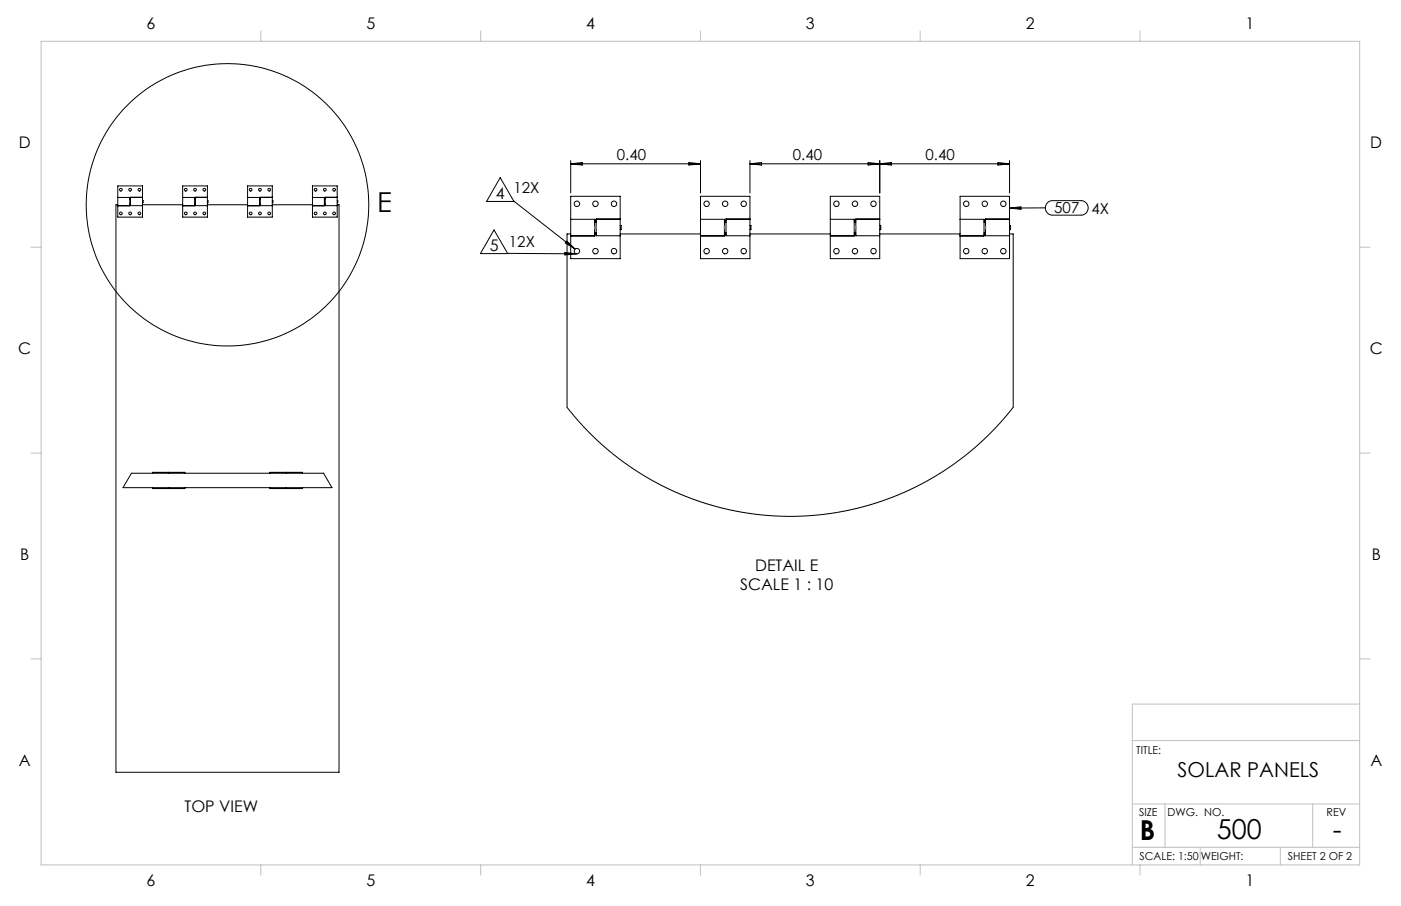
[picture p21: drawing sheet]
<svg xmlns="http://www.w3.org/2000/svg" width="432mm" height="279mm" viewBox="0 0 432 279" stroke-linecap="round" stroke-linejoin="round" font-family="sans-serif">
<defs><g id="words">
<g font-size="8.5">
<text x="116.2" y="65.5">E</text>
<text x="351.3" y="259">B</text>
<text x="375.1" y="258.9">500</text>
<text x="410.8" y="258.9">-</text>
</g>
<text font-size="6.3" x="362.9" y="239.6">SOLAR PANELS</text>
<g font-size="4.9">
<text x="45.2" y="8.9">6</text>
<text x="112.9" y="8.9">5</text>
<text x="180.7" y="8.9">4</text>
<text x="248.4" y="8.9">3</text>
<text x="316.1" y="8.9">2</text>
<text x="383.9" y="8.9">1</text>
<text x="5.8" y="45.8">D</text>
<text x="422.3" y="45.8">D</text>
<text x="152.8" y="61.4">4</text>
<text x="150.9" y="77.5">5</text>
<text x="5.6" y="109.3">C</text>
<text x="422.2" y="109.3">C</text>
<text x="6.2" y="172.8">B</text>
<text x="422.8" y="172.8">B</text>
<text x="232.7" y="176">DETAIL E</text>
<text x="228.1" y="182">SCALE 1 : 10</text>
<text x="5.8" y="236.3">A</text>
<text x="422.4" y="236.3">A</text>
<text x="56.9" y="250.5">TOP VIEW</text>
<text x="45.2" y="273.1">6</text>
<text x="112.9" y="273.1">5</text>
<text x="180.7" y="273.1">4</text>
<text x="248.4" y="273.1">3</text>
<text x="316.1" y="273.1">2</text>
<text x="383.9" y="273.1">1</text>
</g>
<g font-size="4.7">
<text x="190.1" y="49.5">0.40</text>
<text x="244.3" y="49.5">0.40</text>
<text x="285.2" y="49.5">0.40</text>
<text x="158.3" y="59.6">12X</text>
<text x="324.9" y="65.7">507</text>
<text x="336.4" y="65.9">4X</text>
<text x="156.9" y="76.3">12X</text>
</g>
<g font-size="3.4">
<text x="350.2" y="232.5">TITLE:</text>
<text x="351.1" y="251.6">SIZE</text>
<text x="359.9" y="251.6">DWG. NO.</text>
<text x="408.9" y="251.7">REV</text>
<text x="351.2" y="265.2">SCALE: 1:50</text>
<text x="370.1" y="265.3">WEIGHT:</text>
<text x="396.9" y="265.2">SHEET 2 OF 2</text>
</g>
</g></defs>
<g fill="none" stroke="#c0c0c0" stroke-width=".31">
<path d="M12.7 12.7h406.4v254h-406.4zM80.4 9.6v3.1M148.2 9.6v3.1M215.9 9.5v3.2M283.6 9.6v3.1M351.4 9.6v3.1M9.5 76.2h3.2M419.1 76.2h3.2M9.5 139.7h3.2M419.1 139.7h3.2M9.5 203.2h3.2M419.1 217.1h-70.1v49.6"/>
<path d="M419.1 203.2h3.2M349 228.4h70.1M349 247.9h70.1M359.1 247.9v13.4M404.6 247.9v13.4M80.4 266.7v3.2M148.2 266.7v3.2M215.9 266.7v3.2M283.6 266.7v3.2M349 261.3h70.1M351.4 266.7v3.2M369.9 261.3v5.4"/>
<path d="M394.6 261.3v5.4"/>
</g>
<g fill="none" stroke="#000" stroke-width=".31">
<path d="M154.2 54.8l4.2 7.3h-8.4zM175.9 49.5v10M175.9 50.5h40M175.9 50.5l3.6-.4v.8zM212.3 50.1l3.6 .4-3.6 .4zM215.9 49.5v10M231.1 49.5v10M231.1 50.5h80M231.1 50.5l3.6-.4v.8zM267.6 50.1l7.1 .8v-.8l-7.1 .8zM271.1 49.5v10M307.6 50.1l3.5 .4-3.5 .4z"/>
<path d="M311.1 49.5v10M36.3 60.9v2.5M36.3 60.9h3.7v2.5M36.3 63.4h3.7M36.3 60.9v-3.6h7.6v3.6M36.3 63.4v3.6h7.6v-3.6M36.3 63.1h-.6v175.1h68.8v-175.1h-.6M40 61.3h.2M40 62.9h.2M40 61.1h.2M40 61h.2M40 63.4l-3.7 .1"/>
<path d="M40 63.3h.2M40 63.1h.2M40.2 60.9v2.5h3.7M40.2 60.9h3.7M43.9 60.9v2.5M43.9 61.8h.2v.7h-.2M43.9 60.8l-3.7 .1M43.9 63.1h12.4M56.3 60.9v2.5M56.3 60.9h3.7v2.5M56.3 63.4h3.7M56.3 60.9v-3.6h7.6v3.6"/>
<path d="M56.3 63.4v3.6h7.6v-3.6M60 61.3h.2M60 62.9h.2M60 61.1h.2M60 61h.2M60 63.4l-3.7 .1M60 63.3h.2M60 63.1h.2M60.2 60.9v2.5h3.7M60.2 60.9h3.7M63.9 60.9v2.5M63.9 61.8h.2v.7h-.2"/>
<path d="M63.9 60.8l-3.7 .1M63.9 63.1h12.4M76.3 60.9v2.5M76.3 60.9h3.7v2.5M76.3 63.4h3.7M76.3 60.9v-3.6h7.6v3.6M76.3 63.4v3.6h7.6v-3.6M80 61.3h.2M80 62.9h.2M80 61.1h.2M80 61h.2M80 63.4l-3.7 .1"/>
<path d="M80 63.3h.2M80 63.1h.2M80.2 60.9v2.5h3.7M80.2 60.9h3.7M83.9 60.9v2.5M83.9 61.8h.2v.7h-.2M83.9 60.8l-3.7 .1M83.9 63.1h12.4M96.3 60.9v2.5M96.3 60.9h3.7v2.5M96.3 63.4h3.7M96.3 60.9v-3.6h7.6v3.6"/>
<path d="M96.3 63.4v3.6h7.6v-3.6M100 61.3h.2M100 62.9h.2M100 61.1h.2M100 61h.2M100 63.4l-3.7 .1M100 63.3h.2M100 63.1h.2M100.2 60.9v2.5h3.7M100.2 60.9h3.7M103.9 60.9v2.5M103.9 61.8h.2v.7h-.2"/>
<path d="M103.9 60.8l-3.7 .1M152.3 70.9l4.2 7.3h-8.4zM156.5 78.1l21.1 .2M158.4 62.1l18.9 14.7M174.1 77.9l3.5 .4-3.5 .3zM174.7 74.3l2.6 2.5-3.1-1.9zM175.9 72.1h-1.1v53.5l.3 .5 6.1 6.9 7.7 7 8.2 5.9 8.5 4.7 8.5 3.5 8.8 2.7 10 1.8 9.3 .6h5.1l5.9-.5 8.9-1.5 4.9-1.2 5.7-1.8 8.7-3.6 4.1-2.1 5.2-3.1 7.7-5.6 4.2-3.7 3.9-3.8 5.2-6 .6-.7v-53.5h-1.2M175.9 67.6v5.1M175.9 67.6h7.4v5.1M175.9 72.7h7.4M175.9 67.6v-7.1h15.2v7.1M175.9 72.7v7.1h15.2v-7.1"/>
<path d="M183.3 68.6h.5M183.3 71.8h.5M183.3 68.2h.5M183.3 67.9h.5M183.3 72.7l-7.4 .1M183.3 72.4h.5M183.3 72.1h.5M183.8 67.6v5.1h7.3M183.8 67.6h7.3M191.1 67.6v5.1M191.1 69.5h.4v.6a.46 .46 0 0 1-.4 .7M191.1 67.5l-7.3 .1"/>
<path d="M191.1 72.1h24.8M215.9 67.6v5.1M215.9 67.6h7.4v5.1M215.9 72.7h7.4M215.9 67.6v-7.1h15.2v7.1M215.9 72.7v7.1h15.2v-7.1M223.3 68.6h.5M223.3 71.8h.5M223.3 68.2h.5M223.3 67.9h.5M223.3 72.7l-7.4 .1M223.3 72.4h.5"/>
<path d="M223.3 72.1h.5M223.8 67.6v5.1h7.3M223.8 67.6h7.3M231.1 67.6v5.1M231.1 69.5h.4v.6a.46 .46 0 0 1-.4 .7M231.1 67.5l-7.3 .1M231.1 72.1h24.8M255.9 67.6v5.1M255.9 67.6h7.4v5.1M255.9 72.7h7.4M255.9 67.6v-7.1h15.2v7.1M255.9 72.7v7.1h15.2v-7.1"/>
<path d="M263.3 68.6h.5M263.3 71.8h.5M263.3 68.2h.5M263.3 67.9h.5M263.3 72.7l-7.4 .1M263.3 72.4h.5M263.3 72.1h.5M263.8 67.6v5.1h7.3M263.8 67.6h7.3M271.1 67.6v5.1M271.1 69.5h.4v.6a.46 .46 0 0 1-.4 .7M271.1 67.5l-7.3 .1"/>
<path d="M271.1 72.1h24.8M295.9 67.6v5.1M295.9 67.6h7.4v5.1M295.9 72.7h7.4M295.9 67.6v-7.1h15.2v7.1M295.9 72.7v7.1h15.2v-7.1M303.3 68.6h.4M303.3 71.8h.4M303.3 68.2h.4M303.3 67.9h.4M303.3 72.7l-7.4 .1M303.3 72.4h.4"/>
<path d="M303.3 72.1h.4M303.7 67.6v5.1h7.4M303.7 67.6h7.4M311.1 67.6v5.1M311.1 69.5h.4v.6a.46 .46 0 0 1-.4 .7M311.1 67.5l-7.4 .1M311.2 64.2l3.5-.4v.8zM322.2 64.1l-11 .1M322.9 62.5l1.3-.6h8.9a2.24 2.24 0 0 1 2.3 2.2 2.24 2.24 0 0 1-2.3 2.3h-8.7a2.25 2.25 0 0 1-2-1.5 2.25 2.25 0 0 1 .5-2.4zM40.5 145.9h59.2l2.6 4.5h-64.4zM47 145.9v-.2h10v.2M47 150.4v.3h10v-.3"/>
<path d="M52 145.7v.2M52 150.4v.3M83.2 150.4v.3h10v-.3M83.2 145.9v-.2h10v.2M88.2 150.4v.3M88.2 145.7v.2"/>
<circle cx="37.3" cy="58.5" r=".42"/>
<circle cx="40.1" cy="58.5" r=".42"/>
<circle cx="43" cy="58.5" r=".42"/>
<circle cx="57.3" cy="58.5" r=".42"/>
<circle cx="60.1" cy="58.5" r=".42"/>
<circle cx="63" cy="58.5" r=".42"/>
<circle cx="77.3" cy="58.5" r=".42"/>
<circle cx="80.1" cy="58.5" r=".42"/>
<circle cx="83" cy="58.5" r=".42"/>
<circle cx="97.3" cy="58.5" r=".42"/>
<circle cx="100.1" cy="58.5" r=".42"/>
<circle cx="103" cy="58.5" r=".42"/>
<circle cx="37.3" cy="65.8" r=".42"/>
<circle cx="40.1" cy="65.8" r=".42"/>
<circle cx="43" cy="65.8" r=".42"/>
<circle cx="57.3" cy="65.8" r=".42"/>
<circle cx="60.1" cy="65.8" r=".42"/>
<circle cx="63" cy="65.8" r=".42"/>
<circle cx="70.1" cy="63.1" r="43.6"/>
<circle cx="77.3" cy="65.8" r=".42"/>
<circle cx="80.1" cy="65.8" r=".42"/>
<circle cx="83" cy="65.8" r=".42"/>
<circle cx="97.3" cy="65.8" r=".42"/>
<circle cx="100.1" cy="65.8" r=".42"/>
<circle cx="103" cy="65.8" r=".42"/>
<circle cx="177.8" cy="77.5" r=".85"/>
<circle cx="177.8" cy="62.9" r=".85"/>
<circle cx="183.5" cy="77.5" r=".85"/>
<circle cx="183.5" cy="62.9" r=".85"/>
<circle cx="189.2" cy="77.5" r=".85"/>
<circle cx="189.2" cy="62.9" r=".85"/>
<circle cx="217.8" cy="77.5" r=".84"/>
<circle cx="217.8" cy="62.9" r=".84"/>
<circle cx="223.5" cy="77.5" r=".84"/>
<circle cx="223.5" cy="62.9" r=".84"/>
<circle cx="229.2" cy="77.5" r=".84"/>
<circle cx="229.2" cy="62.9" r=".84"/>
<circle cx="257.8" cy="77.5" r=".84"/>
<circle cx="257.8" cy="62.9" r=".84"/>
<circle cx="263.5" cy="77.5" r=".84"/>
<circle cx="263.5" cy="62.9" r=".84"/>
<circle cx="269.2" cy="77.5" r=".84"/>
<circle cx="269.2" cy="62.9" r=".84"/>
<circle cx="297.8" cy="77.5" r=".84"/>
<circle cx="297.8" cy="62.9" r=".84"/>
<circle cx="303.5" cy="77.5" r=".84"/>
<circle cx="303.5" cy="62.9" r=".84"/>
<circle cx="309.2" cy="77.5" r=".84"/>
<circle cx="309.2" cy="62.9" r=".84"/>
</g>
<g fill="none" stroke="#808080" stroke-width=".31">
<path d="M183 70.2h1M183.2 69.8l.7 .7M183.5 69.6v1.1M183.9 69.8l-.7 .7M223 70.2h1M223.2 69.8l.7 .7M223.5 69.6v1.1M223.9 69.8l-.7 .7M263 70.2h1M263.2 69.8l.7 .7M263.5 69.6v1.1M263.9 69.8l-.7 .7"/>
<path d="M303 70.2h1M303.2 69.8l.7 .7M303.5 69.6v1.1M303.9 69.8l-.7 .7"/>
</g>
<g fill="#000">
<path d="M311.1 64.2l3.6-.4v.8z"/>
<path d="M174.7 74.3l2.6 2.5-3.1-1.9zM174.1 77.9l3.5 .4-3.5 .3z"/>
</g>
<use href="#words"/>
</svg>
